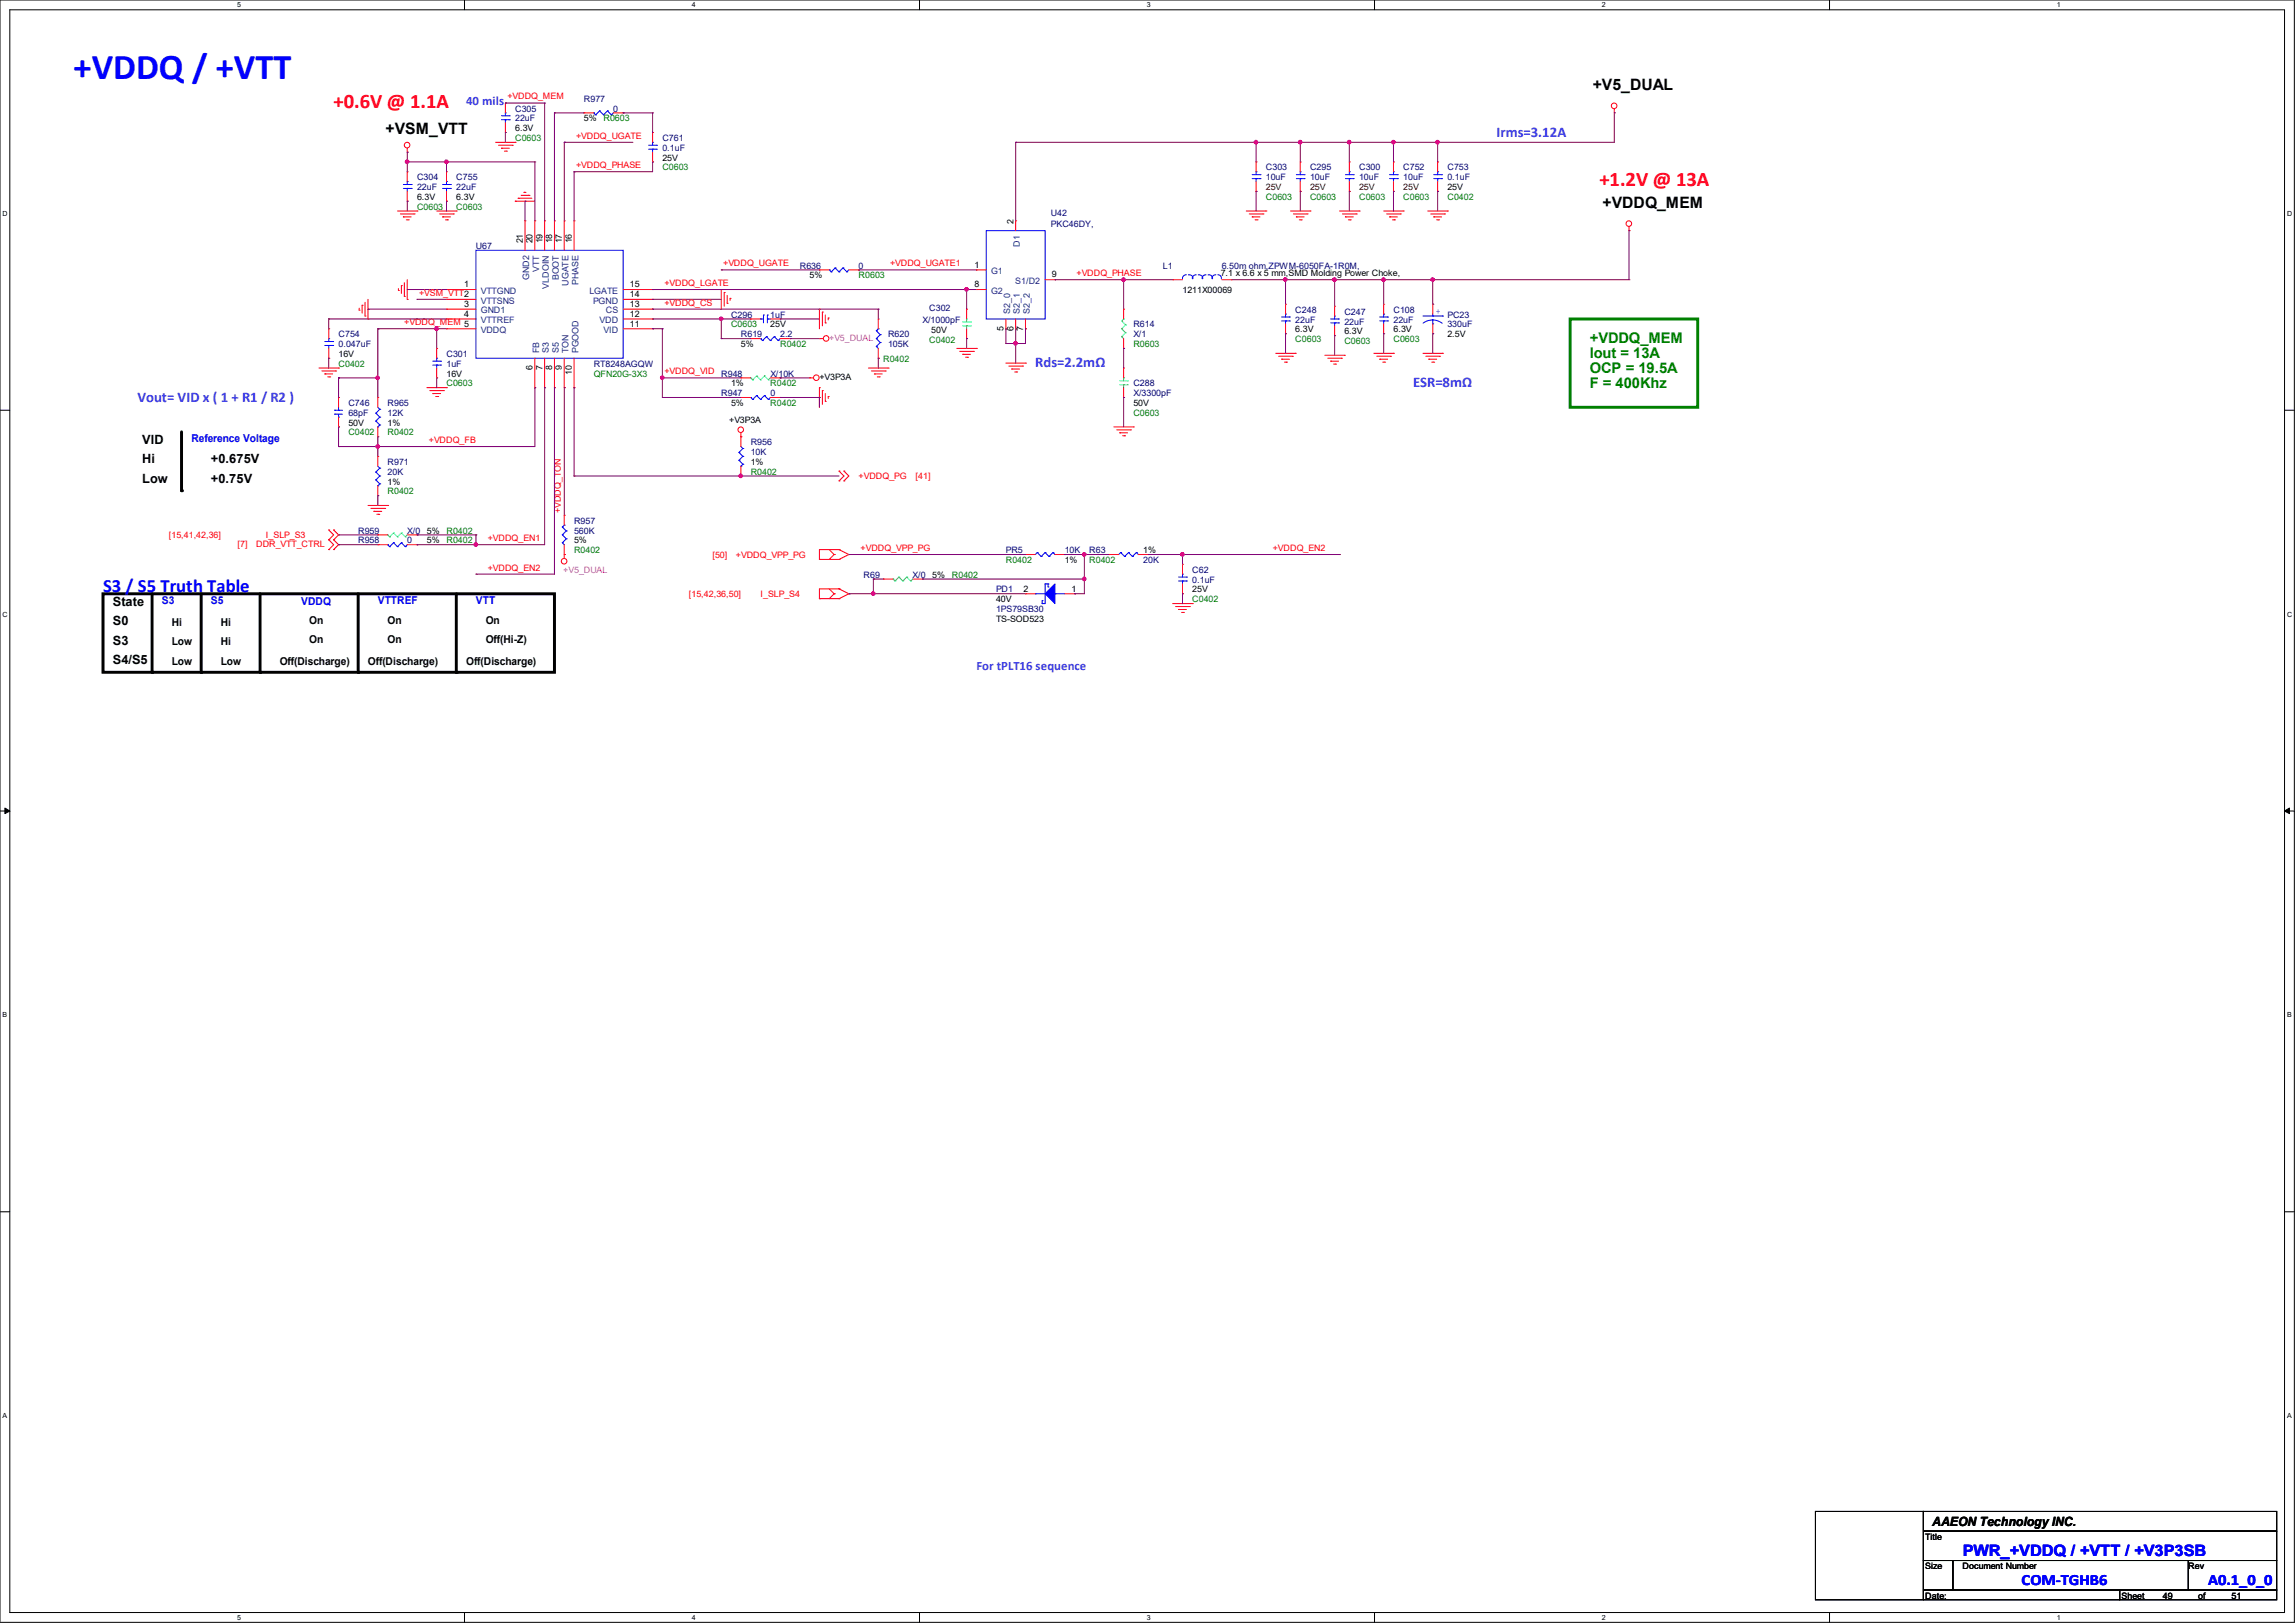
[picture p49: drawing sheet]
<svg xmlns="http://www.w3.org/2000/svg" width="297mm" height="210mm" viewBox="0 0 297 210" stroke-linecap="round" stroke-linejoin="round" font-family="sans-serif">
<defs><g id="words">
<text font-size="4.7" fill="#00f" x="9.5" y="10.2">+VDDQ / +VTT</text>
<g font-size="2.7" fill="#f00">
<text x="43.2" y="14">+0.6V @ 1.1A</text>
<text x="207" y="24.1">+1.2V @ 13A</text>
</g>
<text font-size="2.4" fill="#00f" x="13.3" y="76.6">S3 / S5 Truth Table</text>
<g font-size="2">
<text x="206.1" y="11.7">+V5_DUAL</text>
<text x="49.9" y="17.4">+VSM_VTT</text>
<text x="207.4" y="26.9">+VDDQ_MEM</text>
</g>
<g font-size="2" fill="#00f">
<text x="254" y="201.3">PWR_+VDDQ / +VTT / +V3P3SB</text>
<text x="261.6" y="205.2">COM-TGHB6</text>
<text x="285.8" y="205.2">A0.1_0_0</text>
</g>
<g font-size="1.9" fill="#8000ff">
<text x="193.7" y="17.7">Irms=3.12A</text>
<text x="134" y="47.5">Rds=2.2mΩ</text>
<text x="17.8" y="52">Vout= VID x ( 1 + R1 / R2 )</text>
<text x="182.9" y="50.1">ESR=8mΩ</text>
</g>
<g font-size="1.9" fill="#008000">
<text x="205.7" y="44.3">+VDDQ_MEM</text>
<text x="205.7" y="46.3">Iout = 13A</text>
<text x="205.7" y="48.2">OCP = 19.5A</text>
<text x="205.7" y="50.2">F = 400Khz</text>
</g>
<g font-size="1.7" fill="#8000ff">
<text x="60.3" y="13.6">40 mils</text>
<text x="126.4" y="86.7">For tPLT16 sequence</text>
</g>
<g font-size="1.7">
<text x="18.4" y="57.4">VID</text>
<text x="18.4" y="59.9">Hi</text>
<text x="27.3" y="59.9">+0.675V</text>
<text x="18.4" y="62.5">Low</text>
<text x="27.3" y="62.5">+0.75V</text>
<text x="14.6" y="83.4">S3</text>
<text x="14.6" y="78.4">State</text>
<text x="14.6" y="80.9">S0</text>
<text x="14.6" y="86">S4/S5</text>
<text x="250.1" y="197.4">AAEON Technology INC.</text>
</g>
<g font-size="1.4" fill="#00f">
<text x="24.8" y="57.2">Reference Voltage</text>
<text x="21" y="78.1">S3</text>
<text x="27.3" y="78.1">S5</text>
<text x="39" y="78.3">VDDQ</text>
<text x="48.9" y="78.1">VTTREF</text>
<text x="61.6" y="78.1">VTT</text>
</g>
<g font-size="1.4">
<text x="22.2" y="83.5">Low</text>
<text x="22.2" y="80.9">Hi</text>
<text x="28.6" y="83.5">Hi</text>
<text x="28.6" y="80.9">Hi</text>
<text x="40" y="80.7">On</text>
<text x="40" y="83.2">On</text>
<text x="50.2" y="83.2">On</text>
<text x="50.2" y="80.7">On</text>
<text x="62.9" y="80.7">On</text>
<text x="62.9" y="83.2">Off(Hi-Z)</text>
<text x="22.2" y="86">Low</text>
<text x="28.6" y="86">Low</text>
<text x="36.2" y="86">Off(Discharge)</text>
<text x="47.6" y="86">Off(Discharge)</text>
<text x="60.3" y="86">Off(Discharge)</text>
</g>
<g font-size="1.1" fill="#f00">
<text x="65.7" y="12.9">+VDDQ_MEM</text>
<text x="74.5" y="17.9">+VDDQ_UGATE</text>
<text x="74.5" y="21.8">+VDDQ_PHASE</text>
<text x="93.6" y="34.5">+VDDQ_UGATE</text>
<text x="115.2" y="34.5">+VDDQ_UGATE1</text>
<text x="139.3" y="35.7">+VDDQ_PHASE</text>
<text x="54.2" y="38.3">+VSM_VTT2</text>
<text x="86" y="37">+VDDQ_LGATE</text>
<text x="86" y="39.5">+VDDQ_CS</text>
<text x="52.3" y="42.1">+VDDQ_MEM 5</text>
<text x="86" y="48.4">+VDDQ_VID</text>
<text x="55.5" y="57.3">+VDDQ_FB</text>
<text x="111.1" y="61.9">+VDDQ_PG</text>
<text x="118.5" y="61.9">[41]</text>
<text x="21.8" y="69.6">[15,41,42,36]</text>
<text x="30.7" y="70.8">[7]</text>
<text x="33.1" y="70.8">DDR_VTT_CTRL</text>
<text x="34.4" y="69.6">I_SLP_S3</text>
<text x="63.1" y="70">+VDDQ_EN1</text>
<text x="72.6" y="66.4" transform="rotate(-90 72.6 66.4)">+VDDQ_TON</text>
<text x="111.4" y="71.3">+VDDQ_VPP_PG</text>
<text x="164.7" y="71.3">+VDDQ_EN2</text>
<text x="63.1" y="73.8">+VDDQ_EN2</text>
<text x="89.2" y="77.3">[15,42,36,50]</text>
<text x="92.2" y="72.2">[50]</text>
<text x="95.2" y="72.2">+VDDQ_VPP_PG</text>
<text x="98.4" y="77.3">I_SLP_S4</text>
</g>
<g font-size="1.1" fill="#000080">
<text x="66.7" y="14.4">C305</text>
<text x="66.7" y="15.7">22uF</text>
<text x="75.6" y="13.2">R977</text>
<text x="79.4" y="14.4">0</text>
<text x="54" y="23.3">C304</text>
<text x="59.1" y="23.3">C755</text>
<text x="85.7" y="18.2">C761</text>
<text x="85.7" y="19.5">0.1uF</text>
<text x="163.8" y="22.1">C303</text>
<text x="163.8" y="23.3">10uF</text>
<text x="169.5" y="22.1">C295</text>
<text x="169.5" y="23.3">10uF</text>
<text x="175.9" y="22.1">C300</text>
<text x="175.9" y="23.3">10uF</text>
<text x="181.6" y="22.1">C752</text>
<text x="181.6" y="23.3">10uF</text>
<text x="187.3" y="22.1">C753</text>
<text x="187.3" y="23.3">0.1uF</text>
<text x="54" y="24.6">22uF</text>
<text x="59.1" y="24.6">22uF</text>
<text x="136" y="27.9">U42</text>
<text x="136" y="29.4">PKC46DY,</text>
<text x="61.6" y="32.2">U67</text>
<text x="103.5" y="34.8">R636</text>
<text x="111.1" y="34.8">0</text>
<text x="150.5" y="34.8">L1</text>
<text x="158.1" y="34.8">6.50m ohm,ZPWM-6050FA-1R0M,</text>
<text x="94.6" y="41.1">C296</text>
<text x="99.7" y="41.1">1uF</text>
<text x="119.4" y="41.7">X/1000pF</text>
<text x="120.3" y="40.2">C302</text>
<text x="167.6" y="40.5">C248</text>
<text x="167.6" y="41.7">22uF</text>
<text x="174" y="40.7">C247</text>
<text x="174" y="42">22uF</text>
<text x="180.3" y="40.5">C108</text>
<text x="180.3" y="41.7">22uF</text>
<text x="187.3" y="41.1">PC23</text>
<text x="43.8" y="43.6">C754</text>
<text x="43.8" y="44.9">0.047uF</text>
<text x="57.8" y="46.2">C301</text>
<text x="57.8" y="47.5">1uF</text>
<text x="76.8" y="47.5">RT8248AGQW</text>
<text x="95.9" y="43.6">R619</text>
<text x="101" y="43.6">2.2</text>
<text x="114.9" y="43.6">R620</text>
<text x="114.9" y="44.9">105K</text>
<text x="146.7" y="42.4">R614</text>
<text x="146.7" y="43.6">X/1</text>
<text x="187.3" y="42.4">330uF</text>
<text x="45.1" y="52.5">C746</text>
<text x="45.1" y="53.8">68pF</text>
<text x="50.2" y="52.5">R965</text>
<text x="50.2" y="53.8">12K</text>
<text x="93.3" y="51.3">R947</text>
<text x="93.3" y="48.7">R948</text>
<text x="99.7" y="51.3">0</text>
<text x="99.7" y="48.7">X/10K</text>
<text x="146.7" y="50">C288</text>
<text x="146.7" y="51.3">X/3300pF</text>
<text x="97.2" y="57.6">R956</text>
<text x="97.2" y="58.9">10K</text>
<text x="50.2" y="60.2">R971</text>
<text x="50.2" y="61.4">20K</text>
<text x="46.4" y="70.3">R958</text>
<text x="46.4" y="69">R959</text>
<text x="52.7" y="70.3">0</text>
<text x="52.7" y="69">X/0</text>
<text x="74.3" y="67.8">R957</text>
<text x="74.3" y="69">560K</text>
<text x="130.2" y="71.6">PR5</text>
<text x="137.8" y="71.6">10K</text>
<text x="141" y="71.6">R63</text>
<text x="111.8" y="74.8">R69</text>
<text x="118.1" y="74.8">X/0</text>
<text x="128.9" y="76.7">PD1</text>
<text x="148" y="72.9">20K</text>
<text x="154.3" y="74.1">C62</text>
<text x="154.3" y="75.4">0.1uF</text>
<text x="128.9" y="79.2">1PS79SB30</text>
</g>
<g font-size="1.1">
<text x="66.7" y="17">6.3V</text>
<text x="75.6" y="15.7">5%</text>
<text x="85.7" y="20.8">25V</text>
<text x="54" y="25.9">6.3V</text>
<text x="59.1" y="25.9">6.3V</text>
<text x="131.2" y="29" transform="rotate(-90 131.2 29)">2</text>
<text x="187.3" y="24.6">25V</text>
<text x="67.7" y="31.5" transform="rotate(-90 67.7 31.5)">21</text>
<text x="68.9" y="31.5" transform="rotate(-90 68.9 31.5)">20</text>
<text x="70.2" y="31.5" transform="rotate(-90 70.2 31.5)">19</text>
<text x="71.5" y="31.5" transform="rotate(-90 71.5 31.5)">18</text>
<text x="72.7" y="31.5" transform="rotate(-90 72.7 31.5)">17</text>
<text x="74" y="31.5" transform="rotate(-90 74 31.5)">16</text>
<text x="126.1" y="34.6">1</text>
<text x="136.1" y="35.9">9</text>
<text x="158" y="35.8">7.1 x 6.6 x 5 mm,SMD Molding Power Choke,</text>
<text x="60.1" y="37.2">1</text>
<text x="60.1" y="39.7">3</text>
<text x="60.1" y="41">4</text>
<text x="81.5" y="41">12</text>
<text x="81.5" y="39.7">13</text>
<text x="81.5" y="38.4">14</text>
<text x="81.5" y="37.2">15</text>
<text x="104.8" y="36">5%</text>
<text x="126.1" y="37.2">8</text>
<text x="153" y="37.9">1211X00069</text>
<text x="43.8" y="46.2">16V</text>
<text x="68.9" y="47.9" transform="rotate(-90 68.9 47.9)">6</text>
<text x="70.2" y="47.9" transform="rotate(-90 70.2 47.9)">7</text>
<text x="71.5" y="47.9" transform="rotate(-90 71.5 47.9)">8</text>
<text x="72.7" y="47.9" transform="rotate(-90 72.7 47.9)">9</text>
<text x="81.5" y="42.2">11</text>
<text x="95.9" y="44.9">5%</text>
<text x="99.7" y="42.4">25V</text>
<text x="120.5" y="43.1">50V</text>
<text x="129.9" y="42.8" transform="rotate(-90 129.9 42.8)">5</text>
<text x="131.2" y="42.8" transform="rotate(-90 131.2 42.8)">6</text>
<text x="132.4" y="42.8" transform="rotate(-90 132.4 42.8)">7</text>
<text x="167.6" y="43">6.3V</text>
<text x="174" y="43.3">6.3V</text>
<text x="180.3" y="43">6.3V</text>
<text x="187.3" y="43.6">2.5V</text>
<text x="57.8" y="48.7">16V</text>
<text x="74" y="48.5" transform="rotate(-90 74 48.5)">10</text>
<text x="94.6" y="52.5">5%</text>
<text x="94.6" y="50">1%</text>
<text x="106" y="49.2">+V3P3A</text>
<text x="146.7" y="52.5">50V</text>
<text x="45.1" y="55.1">50V</text>
<text x="50.2" y="55.1">1%</text>
<text x="94.4" y="54.7">+V3P3A</text>
<text x="50.2" y="62.7">1%</text>
<text x="97.2" y="60.2">1%</text>
<text x="55.2" y="70.3">5%</text>
<text x="55.2" y="69">5%</text>
<text x="74.3" y="70.3">5%</text>
<text x="148" y="71.6">1%</text>
<text x="120.6" y="74.8">5%</text>
<text x="128.9" y="77.9">40V</text>
<text x="132.5" y="76.5">2</text>
<text x="137.8" y="72.9">1%</text>
<text x="138.7" y="76.5">1</text>
<text x="154.3" y="76.7">25V</text>
<text x="128.9" y="80.5">TS-SOD523</text>
<text x="249.2" y="199.2">Title</text>
<text x="249.2" y="203">Size</text>
<text x="254" y="203">Document Number</text>
<text x="283.2" y="203">Rev</text>
<text x="249.2" y="206.8">Date:</text>
<text x="274.6" y="206.8">Sheet</text>
<text x="279.9" y="206.8">49</text>
<text x="284.5" y="206.8">of</text>
<text x="288.8" y="206.8">51</text>
</g>
<g font-size="1.1" fill="#008000">
<text x="78.1" y="15.7">R0603</text>
<text x="66.7" y="18.2">C0603</text>
<text x="85.7" y="22.1">C0603</text>
<text x="54" y="27.1">C0603</text>
<text x="59.1" y="27.1">C0603</text>
<text x="163.8" y="25.9">C0603</text>
<text x="169.5" y="25.9">C0603</text>
<text x="175.9" y="25.9">C0603</text>
<text x="181.6" y="25.9">C0603</text>
<text x="187.3" y="25.9">C0402</text>
<text x="111.1" y="36">R0603</text>
<text x="43.8" y="47.5">C0402</text>
<text x="94.6" y="42.4">C0603</text>
<text x="101" y="44.9">R0402</text>
<text x="114.3" y="46.8">R0402</text>
<text x="120.3" y="44.4">C0402</text>
<text x="146.7" y="44.9">R0603</text>
<text x="167.6" y="44.3">C0603</text>
<text x="174" y="44.5">C0603</text>
<text x="180.3" y="44.3">C0603</text>
<text x="57.8" y="50">C0603</text>
<text x="76.8" y="48.7">QFN20G-3X3</text>
<text x="99.7" y="52.5">R0402</text>
<text x="99.7" y="50">R0402</text>
<text x="146.7" y="53.8">C0603</text>
<text x="45.1" y="56.3">C0402</text>
<text x="50.2" y="56.3">R0402</text>
<text x="50.2" y="64">R0402</text>
<text x="97.2" y="61.4">R0402</text>
<text x="57.8" y="70.3">R0402</text>
<text x="57.8" y="69">R0402</text>
<text x="74.3" y="71.6">R0402</text>
<text x="123.2" y="74.8">R0402</text>
<text x="130.2" y="72.9">R0402</text>
<text x="141" y="72.9">R0402</text>
<text x="154.3" y="77.9">C0402</text>
</g>
<g font-size="1.1" fill="#400000">
<text x="163.8" y="24.6">25V</text>
<text x="169.5" y="24.6">25V</text>
<text x="175.9" y="24.6">25V</text>
<text x="181.6" y="24.6">25V</text>
</g>
<g font-size="1.1" fill="#004080">
<text x="69.8" y="35.2" transform="rotate(-90 69.8 35.2)">VTT</text>
<text x="128.3" y="35.5">G1</text>
<text x="132" y="32" transform="rotate(-90 132 32)">D1</text>
<text x="62.2" y="38">VTTGND</text>
<text x="62.2" y="39.3">VTTSNS</text>
<text x="62.2" y="40.6">GND1</text>
<text x="62.2" y="41.8">VTTREF</text>
<text x="68.5" y="36.2" transform="rotate(-90 68.5 36.2)">GND2</text>
<text x="71" y="37.3" transform="rotate(-90 71 37.3)">VLDOIN</text>
<text x="72.3" y="36.3" transform="rotate(-90 72.3 36.3)">BOOT</text>
<text x="73.6" y="37" transform="rotate(-90 73.6 37)">UGATE</text>
<text x="74.8" y="36.9" transform="rotate(-90 74.8 36.9)">PHASE</text>
<text x="76.3" y="38">LGATE</text>
<text x="76.7" y="39.3">PGND</text>
<text x="77.6" y="41.8">VDD</text>
<text x="78.4" y="40.6">CS</text>
<text x="128.3" y="38">G2</text>
<text x="130.7" y="40.6" transform="rotate(-90 130.7 40.6)">S2_0</text>
<text x="131.4" y="36.7">S1/D2</text>
<text x="132" y="40.6" transform="rotate(-90 132 40.6)">S2_1</text>
<text x="133.3" y="40.6" transform="rotate(-90 133.3 40.6)">S2_2</text>
<text x="62.2" y="43.1">VDDQ</text>
<text x="69.8" y="45.7" transform="rotate(-90 69.8 45.7)">FB</text>
<text x="71" y="45.7" transform="rotate(-90 71 45.7)">S3</text>
<text x="72.3" y="45.7" transform="rotate(-90 72.3 45.7)">S5</text>
<text x="73.6" y="45.7" transform="rotate(-90 73.6 45.7)">TON</text>
<text x="74.8" y="45.7" transform="rotate(-90 74.8 45.7)">PGOOD</text>
<text x="78.1" y="43.1">VID</text>
</g>
<text font-size="1.1" fill="#00f" x="185.8" y="40.6">+</text>
<g font-size="1.1" fill="#f0f">
<text x="107.3" y="44.2">+V5_DUAL</text>
<text x="72.9" y="74.1">+V5_DUAL</text>
</g>
<g font-size=".9">
<text x="30.7" y=".9">5</text>
<text x="89.5" y=".9">4</text>
<text x="148.4" y=".9">3</text>
<text x="207.3" y=".9">2</text>
<text x="266.2" y=".9">1</text>
<text x=".3" y="28">D</text>
<text x="296" y="28">D</text>
<text x=".3" y="79.8">C</text>
<text x="296" y="79.8">C</text>
<text x=".3" y="131.7">B</text>
<text x="296" y="131.7">B</text>
<text x=".3" y="183.5">A</text>
<text x="296" y="183.5">A</text>
<text x="30.7" y="209.6">5</text>
<text x="89.5" y="209.6">4</text>
<text x="148.4" y="209.6">3</text>
<text x="207.3" y="209.6">2</text>
<text x="266.2" y="209.6">1</text>
</g>
</g></defs>
<path d="M0 0h296.9v209.9h-296.9zM1.3 1.3h294.4v207.4h-294.4z" fill="none" stroke="#000" stroke-width=".13"/>
<g fill="#fff">
<path d="M30.7 .1h.5v1h-.5z"/>
<path d="M30.7 208.8h.5v1h-.5z"/>
</g>
<path d="M60.1 0v1.3M60.1 208.7v1.2" fill="none" stroke="#000" stroke-width=".13"/>
<g fill="#fff">
<path d="M89.5 .1h.5v1h-.5z"/>
<path d="M89.5 208.8h.5v1h-.5z"/>
</g>
<path d="M119 0v1.3M119 208.7v1.2" fill="none" stroke="#000" stroke-width=".13"/>
<g fill="#fff">
<path d="M148.4 .1h.5v1h-.5z"/>
<path d="M148.4 208.8h.5v1h-.5z"/>
</g>
<path d="M177.9 0v1.3M177.9 208.7v1.2" fill="none" stroke="#000" stroke-width=".13"/>
<g fill="#fff">
<path d="M207.3 .1h.5v1h-.5z"/>
<path d="M207.3 208.8h.5v1h-.5z"/>
</g>
<path d="M236.8 0v1.3M236.8 208.7v1.2" fill="none" stroke="#000" stroke-width=".13"/>
<g fill="#fff">
<path d="M266.2 .1h.5v1h-.5z"/>
<path d="M266.2 208.8h.5v1h-.5z"/>
<path d="M.3 27.2h.7v1h-.7z"/>
<path d="M296 27.2h.6v1h-.6z"/>
<path d="M.3 79h.7v1h-.7z"/>
<path d="M296 79h.6v1h-.6z"/>
</g>
<path d="M0 53.1h1.3M295.7 53.1h1.2" fill="none" stroke="#000" stroke-width=".13"/>
<g fill="#fff">
<path d="M.3 130.9h.6v1h-.6z"/>
<path d="M296 130.9h.6v1h-.6z"/>
</g>
<path d="M0 104.9h1.3M295.7 104.9h1.2" fill="none" stroke="#000" stroke-width=".13"/>
<path d="M.6 104.6l.7 .3-.7 .4zM295.7 104.9l.6-.3v.7z" fill="#000" stroke="#000" stroke-width=".13"/>
<g fill="#fff">
<path d="M.3 182.7h.6v1h-.6z"/>
<path d="M296 182.7h.5v1h-.5z"/>
</g>
<path d="M0 156.8h1.3M295.7 156.8h1.2M234.9 195.6h14v11.4h-14zM248.9 195.6h45.7v2.5h-45.7zM248.9 198.1h45.7v3.8h-45.7zM248.9 201.9h3.8v3.8h-3.8zM248.9 205.7h25.4v1.3h-25.4zM252.7 201.9h30.5v3.8h-30.5zM274.3 205.7h20.3v1.3h-20.3zM283.2 201.9h11.4v3.8h-11.4z" fill="none" stroke="#000" stroke-width=".13"/>
<path d="M23.5 55.9v7.6M13.3 76.8h58.5v10.2h-58.5zM19.7 76.8v10.2M26 76.8v10.2M33.7 76.8v10.2M46.4 76.8v10.2M59.1 76.8v10.2" fill="none" stroke="#000" stroke-width=".38"/>
<g fill="#000">
<circle cx="23.5" cy="63.5" r=".19"/>
<circle cx="19.7" cy="87" r=".19"/>
<circle cx="26" cy="87" r=".19"/>
<circle cx="33.7" cy="87" r=".19"/>
<circle cx="46.4" cy="87" r=".19"/>
<circle cx="59.1" cy="87" r=".19"/>
</g>
<path d="M203.2 41.3h16.5v11.4h-16.5z" fill="none" stroke="#008000" stroke-width=".38"/>
<g fill="none" stroke="#f00" stroke-width=".13">
<path d="M52.7 19.7h.1M52.7 19.2v.5M64.1 18.4h2.6M64.5 18.8h1.8M64.9 19.2h.1M64.9 19.2h1M65.3 19.6h.2M65.4 17.1h.1M65.4 13.3h.1M65.4 13.3v1.3M65.4 15.9v1.2M65.5 19.6h.1"/>
<path d="M66.3 18.8h.1M66.7 18.4h.1M75.6 14.6h.1M75.6 14.6h1.2M79.4 14.6h1.2M80.6 14.6h.1M84.5 17.1h.1M84.5 17.1v1.3M84.5 19.7v1.3M208.9 14.6h.1M208.9 14.1v.5M46.5 39.9v.2"/>
<path d="M46.9 39.5h.1M46.9 39.5v1M47.2 39.1v1.8M47.6 38.7v2.6M51.4 27.3h2.6M51.6 37.6h.1M51.6 37.3v.3M51.8 27.7h1.8M51.9 37h.1M51.9 37v1M52.2 28.1h.1M52.2 28.1h1"/>
<path d="M52.3 38.4h.1M52.3 36.6v1.8M52.6 28.4h.2M52.7 38.7h.1M52.7 26h.1M52.7 22.2h.1M52.7 22.2v1.3M52.7 24.8v1.2M52.7 36.2v2.5M52.8 28.4h.1M53.6 27.7h.1M54 27.3h.1"/>
<path d="M56.5 27.3h2.6M56.9 27.7h1.8M57.3 28.1h.1M57.3 28.1h1M57.7 28.4h.2M57.8 37.5h.1M57.8 38.7h.1M57.8 26h.1M57.8 22.2h.1M57.8 37.5h3.8M57.8 38.7h3.8M57.8 22.2v1.3"/>
<path d="M57.8 24.8v1.2M57.9 28.4h.1M58.7 27.7h.1M59.1 27.3h.1M66.7 26h.1M66.7 26h2.5M67.1 25.7h.1M67.1 25.7h1.7M67.4 25.3h1.1M67.8 24.9h.1M67.8 24.9h.3M67.9 28.6h.1"/>
<path d="M67.9 28.6v3.8M68.5 25.3h.1M69.2 28.6h.1M69.2 28.6v3.8M70.5 28.6h.1M70.5 28.6v3.8M71.8 28.6h.1M71.8 28.6v3.8M73 28.6h.1M73 28.6v3.8M74.3 28.6h.1M74.3 28.6v3.8"/>
<path d="M80.6 37.5h3.9M80.6 38.7h3.9M84.5 21h.1M84.5 38.7h.1M84.5 37.5h.1M93.3 37.5h.1M93.3 37.5v2.5M93.7 37.8h.1M93.7 37.8v1.8M94.1 39.2h.1M94.1 38.2v1M94.5 38.6h.1"/>
<path d="M94.5 38.6v.3M106 34.9h.1M106 34.9h1.3M109.9 34.9h1.2M111.1 34.9h.1M126.4 34.9h.1M126.4 37.5h.1M126.4 37.5h1.2M126.4 34.9h1.2M131.4 28.6h.1M131.4 28.6v1.2M135.3 36.2h1.2"/>
<path d="M136.5 36.2h.1M151.8 36.2h.1M151.8 36.2h1.2M158.1 36.2h1.3M159.4 36.2h.1M161.3 27.3h2.5M161.7 27.7h1.7M162.1 28.1h.1M162.1 28.1h1M162.4 28.4h.3M162.6 24.8h.1M162.6 21h.1"/>
<path d="M162.6 21v1.2M162.6 23.5v1.3M162.7 28.4h.1M163.4 27.7h.1M163.8 27.3h.1M166.4 39.4h.1M166.4 39.4v1.2M167 27.3h2.5M167.4 27.7h1.8M167.8 28.1h.1M167.8 28.1h1M168.1 28.4h.3"/>
<path d="M168.3 24.8h.1M168.3 21h.1M168.3 21v1.2M168.3 23.5v1.3M168.4 28.4h.1M169.2 27.7h.1M169.5 27.3h.1M172.7 39.6h.1M172.7 39.6v1.3M173.4 27.3h2.5M173.7 27.7h1.8M174.1 28.1h.1"/>
<path d="M174.1 28.1h1M174.5 28.4h.3M174.6 24.8h.1M174.6 21h.1M174.6 21v1.2M174.6 23.5v1.3M174.8 28.4h.1M175.5 27.7h.1M175.9 27.3h.1M179.1 39.4h.1M179.1 27.3h2.5M179.1 39.4v1.2"/>
<path d="M179.5 27.7h1.7M179.8 28.1h.1M179.8 28.1h1M180.2 28.4h.3M180.3 24.8h.1M180.3 21h.1M180.3 21v1.2M180.3 23.5v1.3M180.5 28.4h.1M181.2 27.7h.1M181.6 27.3h.1M184.8 27.3h2.5"/>
<path d="M185.2 27.7h1.7M185.4 39.4h.1M185.4 39.4v1.2M185.5 28.1h.1M185.5 28.1h1.1M185.9 28.4h.3M186.1 24.8h.1M186.1 21h.1M186.1 21v1.2M186.1 23.5v1.3M186.2 28.4h.1M186.9 27.7h.1"/>
<path d="M187.3 27.3h.1M210.8 29.8h.1M210.8 29.3v.5M41.3 47.6h2.5M41.7 48h1.7M42 48.4h.1M42 48.4h1.1M42.4 48.8h.3M42.5 46.4h.1M42.5 42.5h.1M42.5 42.5v1.3M42.5 45.1v1.3"/>
<path d="M42.7 48.8h.1M43.4 48h.1M43.8 47.6h.1M43.8 51.4h.1M43.8 55.2h.1M43.8 51.4v1.3M43.8 54v1.2M46.5 40.1h.1M47.2 40.9h.1M47.6 41.3h.1M48.9 51.4h.1M48.9 56.5h.1"/>
<path d="M48.9 59.1h.1M48.9 51.4v1.3M48.9 55.2v1.3M48.9 59.1v1.2M55.2 50.2h2.6M55.6 50.5h1.8M56 50.9h.1M56 50.9h1M56.4 51.3h.2M56.5 48.9h.1M56.5 45.1h.1M56.5 45.1v1.3"/>
<path d="M56.5 47.6v1.3M56.6 51.3h.1M57.4 50.5h.1M57.8 50.2h.1M57.8 40h.1M57.8 41.3h.1M57.8 42.5h.1M57.8 40h3.8M57.8 41.3h3.8M57.8 42.5h3.8M69.2 50.2h.1M69.2 46.4v3.8"/>
<path d="M70.5 50.2h.1M70.5 46.4v3.8M71.8 50.2h.1M71.8 46.4v3.8M73 50.2h.1M73 46.4v3.8M74.3 50.2h.1M74.3 46.4v3.8M80.6 40h3.9M80.6 41.3h3.9M80.6 42.5h3.9M84.5 42.5h.1"/>
<path d="M84.5 41.3h.1M84.5 40h.1M95.9 56.5h.1M95.9 51.4h.1M95.9 48.9h.1M95.9 48.9h1.3M95.9 56v1.8M95.9 51.4h1.3M97.2 43.8h.1M97.2 41.3h.1M97.2 43.8h1.2M97.2 41.3h1.2"/>
<path d="M99.7 48.9h1.3M99.7 41.3h1.3M99.7 51.4h1.3M101 51.4h.1M101 48.9h.1M101 41.3h.1M101 43.8h1.2M102.2 43.8h.1M104.8 48.9h.1M104.8 48.9h.5M106 50.2h.1M106 40h.1"/>
<path d="M106 43.8h.1M106 40v2.5M106 50.2v2.5M106 43.8h.6M106.4 50.5h.1M106.4 40.4h.1M106.4 40.4v1.8M106.4 50.5v1.8M106.8 51.9h.1M106.8 41.8h.1M106.8 40.8v1M106.8 50.9v1"/>
<path d="M107.2 51.3h.1M107.2 41.1h.1M107.2 41.1v.3M107.2 51.3v.3M112.4 47.6h2.5M112.8 48h1.8M113.2 48.4h.1M113.2 48.4h1M113.5 48.8h.3M113.7 46.4h.1M113.7 41.3h.1M113.7 41.3v1.2"/>
<path d="M113.7 45.1v1.3M113.8 48.8h.1M114.6 48h.1M114.9 47.6h.1M123.8 45.1h2.6M124.2 45.5h1.8M124.6 45.8h.1M124.6 45.8h1M125 46.2h.2M125.1 43.8h.1M125.1 40h.1M125.1 40v1.3"/>
<path d="M125.1 42.5v1.3M125.2 46.2h.1M126 45.5h.1M126.4 45.1h.1M130.2 42.5h.1M130.2 47h2.5M130.2 41.3v1.2M130.6 47.4h1.7M130.9 47.8h.1M130.9 47.8h1.1M131.3 48.1h.3M131.4 42.5h.1"/>
<path d="M131.4 41.3v1.2M131.6 48.1h.1M132.3 47.4h.1M132.7 47h.1M132.7 42.5h.1M132.7 41.3v1.2M144.1 55.2h2.6M144.5 55.6h1.8M144.9 56h.1M144.9 56h1M145.3 56.4h.2M145.4 47.6h.1"/>
<path d="M145.4 51.4h.1M145.4 40h.1M145.4 45.1h.1M145.4 40v1.3M145.4 43.8v1.3M145.4 47.6v1.3M145.4 50.2v1.2M145.5 56.4h.1M146.3 55.6h.1M146.7 55.2h.1M165.1 45.7h2.5M165.5 46.1h1.8"/>
<path d="M165.9 46.5h.1M165.9 46.5h1M166.2 46.9h.3M166.4 43.2h.1M166.4 41.9v1.3M166.5 46.9h.1M167.3 46.1h.1M167.6 45.7h.1M171.4 46h2.6M171.8 46.4h1.8M172.2 46.7h.1M172.2 46.7h1"/>
<path d="M172.6 47.1h.2M172.7 43.4h.1M172.7 42.2v1.2M172.8 47.1h.1M173.6 46.4h.1M174 46h.1M177.8 45.7h2.5M178.2 46.1h1.8M178.6 46.5h.1M178.6 46.5h1M178.9 46.9h.3M179.1 43.2h.1"/>
<path d="M179.1 41.9v1.3M179.2 46.9h.1M180 46.1h.1M180.3 45.7h.1M184.1 45.7h2.6M184.5 46.1h1.8M184.9 46.5h.1M184.9 46.5h1M185.3 46.9h.2M185.4 43.2h.1M185.4 41.9v1.3M185.5 46.9h.1"/>
<path d="M186.3 46.1h.1M186.7 45.7h.1M42.5 69.8h.1M42.5 71.1h.1M42.5 68.6h.1M42.5 69.8l.7 .7-.7 .6M42.5 68.6l.7 .6-.7 .6M43.2 71.1h.1M43.2 69.8h.1M43.2 68.6h.1M43.2 69.8l.6 .7-.6 .6M43.2 68.6l.6 .6-.6 .6"/>
<path d="M47.6 65.4h2.6M48 65.8h1.8M48.4 66.2h.1M48.4 66.2h1M48.8 66.5h.2M48.9 64.1h.1M48.9 70.5h.1M48.9 69.2h.1M48.9 62.9v1.2M48.9 70.5h1.3M48.9 69.2h1.3M49 66.5h.1"/>
<path d="M49.8 65.8h.1M50.2 65.4h.1M52.7 70.5h1.3M52.7 69.2h1.3M54 70.5h.1M54 69.2h.1M73 71.8h.1M73 66.7h.1M73 66.7v1.2M73 70.5v1.8M95.9 61.6h.1M95.9 60.3v1.3"/>
<path d="M106 77.5h.1M106 72.4h.1M106 77.5h2.6M106 72.4h2.6M107.3 76.2l.6 .6M107.3 71.1l.6 .7M107.9 76.8h.1M107.9 71.8h.1M107.9 76.8l-.6 .7M107.9 71.8l-.6 .6M108.6 76.2h.1M108.6 77.5h.1"/>
<path d="M108.6 71.1h.1M108.6 72.4h.1M108.6 62.2h.1M108.6 61h.1M108.6 71.1h-2.6v1.3M108.6 76.2h-2.6v1.3M108.6 76.2l1.3 .6M108.6 71.1l1.3 .7M108.6 61l.6 .6-.6 .6M109.2 62.2h.1M109.2 61h.1M109.2 61l.7 .6-.7 .6"/>
<path d="M109.9 76.8h.1M109.9 71.8h.1M109.9 76.8l-1.3 .7M109.9 71.8l-1.3 .6M114.3 74.9h.1M114.3 74.9h1.3M118.1 74.9h1.3M119.4 74.9h.1M132.7 71.8h.1M132.7 76.8h.1M132.7 71.8h1.3M132.7 76.8h1.3"/>
<path d="M136.5 71.8h1.3M137.8 71.8h.1M137.8 76.8h1.3M139.1 76.8h.1M143.5 71.8h.1M143.5 71.8h1.3M147.3 71.8h1.3M148.6 71.8h.1M151.8 78.1h2.5M152.1 78.5h1.8M152.5 78.9h.1M152.5 78.9h1"/>
<path d="M152.9 79.2h.3M153 76.8h.1M153 73h.1M153 73v1.3M153 75.6v1.2M153.2 79.2h.1M153.9 78.5h.1M154.3 78.1h.1"/>
<circle cx="52.7" cy="18.8" r=".36"/>
<circle cx="208.9" cy="13.7" r=".36"/>
<circle cx="210.8" cy="28.9" r=".36"/>
<circle cx="95.9" cy="55.6" r=".36"/>
<circle cx="105.6" cy="48.9" r=".36"/>
<circle cx="106.9" cy="43.8" r=".36"/>
<circle cx="73" cy="72.6" r=".36"/>
</g>
<g fill="none" stroke="#00f" stroke-width=".13">
<path d="M64.9 15h1M64.9 15.5h1M65.4 14.6h.1M65.4 15.5h.1M65.4 14.6v.4M65.4 15.5v.4M65.9 15h.1M65.9 15.5h.1M76.8 14.6h.1M76.8 14.6l.3 .3M77.1 14.9h.1M77.6 14.4h.1"/>
<path d="M77.6 14.4l-.5 .5M77.6 14.4l.5 .5M78.1 14.9h.1M78.6 14.4h.1M78.6 14.4l.5 .5M78.6 14.4l-.5 .5M79.1 14.9h.1M79.4 14.6l-.3 .3M83.9 18.8h1.1M83.9 19.3h1.1M84.5 18.4h.1M84.5 19.3h.1"/>
<path d="M84.5 18.4v.4M84.5 19.3v.4M85 18.8h.1M85 19.3h.1M52.2 23.9h1M52.2 24.4h1M52.7 23.5h.1M52.7 24.4h.1M52.7 23.5v.4M52.7 24.4v.4M53.2 23.9h.1M53.2 24.4h.1"/>
<path d="M57.3 23.9h1M57.3 24.4h1M57.8 23.5h.1M57.8 24.4h.1M57.8 23.5v.4M57.8 24.4v.4M58.3 23.9h.1M58.3 24.4h.1M61.6 32.4h19v14h-19zM107.3 34.9h.1M107.3 34.9l.3 .3M107.6 35.2h.1"/>
<path d="M108.1 34.7h.1M108.1 34.7l-.5 .5M108.1 34.7l.5 .5M108.6 35.2h.1M109.1 34.7h.1M109.1 34.7l.5 .5M109.1 34.7l-.5 .5M109.6 35.2h.1M109.9 34.9l-.3 .3M127.6 29.8h7.7v11.5h-7.7zM153.5 35.6a.44 .44 0 0 0-.5 .5M153.8 35.6h.1a.44 .44 0 0 1 .5 .5"/>
<path d="M154.8 35.6a.44 .44 0 0 0-.5 .5M155.1 35.6a.44 .44 0 0 1 .5 .5M156.1 35.6a.44 .44 0 0 0-.5 .5M156.3 35.6h.1a.44 .44 0 0 1 .5 .5M157.4 35.6h-.1a.44 .44 0 0 0-.4 .5M157.6 35.6a.42 .42 0 0 1 .5 .5M162.1 22.6h1M162.1 23.1h1M162.6 22.2h.1M162.6 23.1h.1M162.6 22.2v.4M162.6 23.1v.4"/>
<path d="M163.1 22.6h.1M163.1 23.1h.1M167.8 22.6h1M167.8 23.1h1M168.3 22.2h.1M168.3 23.1h.1M168.3 22.2v.4M168.3 23.1v.4M168.8 22.6h.1M168.8 23.1h.1M174.1 22.6h1M174.1 23.1h1"/>
<path d="M174.6 22.2h.1M174.6 23.1h.1M174.6 22.2v.4M174.6 23.1v.4M175.1 22.6h.1M175.1 23.1h.1M179.8 22.6h1M179.8 23.1h1M180.3 22.2h.1M180.3 23.1h.1M180.3 22.2v.4M180.3 23.1v.4"/>
<path d="M180.8 22.6h.1M180.8 23.1h.1M185.5 22.6h1.1M185.5 23.1h1.1M186.1 22.2h.1M186.1 23.1h.1M186.1 22.2v.4M186.1 23.1v.4M186.6 22.6h.1M186.6 23.1h.1M42 44.2h1.1M42 44.7h1.1"/>
<path d="M42.5 43.8h.1M42.5 44.7h.1M42.5 43.8v.4M42.5 44.7v.4M43.1 44.2h.1M43.1 44.7h.1M43.3 53.6h.1M43.3 53.1h.1M43.3 53.6h1M43.3 53.1h1M43.8 54h.1M43.8 53.1h.1"/>
<path d="M43.8 52.7v.4M43.8 53.6v.4M48.6 53.5h.1M48.6 54.5h.1M48.6 54.5l.5 .5M48.6 53.5l.5 .5M48.9 55.2h.1M48.9 52.7l.2 .3M49.1 55h.1M49.1 53h.1M49.1 54h.1M49.1 55l-.2 .2"/>
<path d="M49.1 53l-.5 .5M49.1 54l-.5 .5M56 46.7h1M56 47.2h1M56.5 46.4h.1M56.5 47.2h.1M56.5 46.4v.3M56.5 47.2v.4M57 46.7h.1M57 47.2h.1M95.6 58.5h.1M95.6 59.6h.1"/>
<path d="M95.6 59.6l.5 .5M95.6 58.5l.5 .6M95.9 57.8l.2 .2M96.1 58h.1M96.1 59.1h.1M96.1 58l-.5 .5M96.1 59.1l-.5 .5M97.2 51.4h.1M97.2 51.4l.2 .3M97.4 51.7h.1M97.9 51.2h.1M97.9 51.2l-.5 .5"/>
<path d="M97.9 51.2l.5 .5M98.4 51.7h.1M98.4 43.8h.1M98.4 41.3h.1M98.4 43.8l.3 .3M98.4 41.3h.4M98.7 44.1h.1M98.8 40.8h.1M98.8 40.8v1M98.9 51.2h.1M98.9 51.2l.5 .5M98.9 51.2l-.5 .5"/>
<path d="M99.2 43.6h.1M99.2 43.6l-.5 .5M99.2 43.6l.5 .5M99.3 40.8h.1M99.3 41.3h.1M99.3 41.3h.4M99.3 40.8v1M99.4 51.7h.1M99.7 44.1h.1M99.7 51.4l-.3 .3M100.2 43.6h.1M100.2 43.6l-.5 .5"/>
<path d="M100.2 43.6l.5 .5M100.7 44.1h.1M101 43.8l-.3 .3M113.4 42.8h.1M113.4 44.8h.1M113.4 43.8h.1M113.4 42.8l.5 .5M113.4 44.8l.3 .3M113.4 43.8l.5 .5M113.7 42.5h.1M113.7 42.5l-.3 .3M113.9 44.3h.1"/>
<path d="M113.9 43.3h.1M113.9 44.3l-.5 .5M113.9 43.3l-.5 .5M165.9 41h1M165.9 41.5h1M166.4 40.6h.1M166.4 41.5h.1M166.4 40.6v.4M166.4 41.5v.4M166.9 41h.1M166.9 41.5h.1M172.2 41.3h1"/>
<path d="M172.2 41.8h1M172.7 40.9h.1M172.7 41.8h.1M172.7 40.9v.4M172.7 41.8v.4M173.2 41.3h.1M173.2 41.8h.1M178.6 41h1M178.6 41.5h1M179.1 40.6h.1M179.1 41.5h.1M179.1 40.6v.4"/>
<path d="M179.1 41.5v.4M179.6 41h.1M179.6 41.5h.1M184.1 40.9h2.6M185.4 41.9h.1M185.4 40.9h.1M185.4 41.4a2 2 0 0 0-1.2 .4M185.4 41.4a2.02 2.02 0 0 1 1.2 .4M185.4 40.6v.3M185.4 41.4v.5M186.7 40.9h.1M48.6 61.1h.1"/>
<path d="M48.6 62.1h.1M48.6 62.1l.5 .5M48.6 61.1l.5 .5M48.9 62.9h.1M48.9 60.3l.2 .3M49.1 62.6h.1M49.1 60.6h.1M49.1 61.6h.1M49.1 62.6l-.2 .3M49.1 60.6l-.5 .5M49.1 61.6l-.5 .5M50.2 70.5h.1"/>
<path d="M50.2 70.5l.2 .2M50.4 70.7h.1M50.9 70.2h.1M50.9 70.2l-.5 .5M50.9 70.2l.5 .5M51.4 70.7h.1M51.9 70.2h.1M51.9 70.2l.6 .5M51.9 70.2l-.5 .5M52.5 70.7h.1M52.7 70.5l-.2 .2M72.8 68.2h.1"/>
<path d="M72.8 70.2h.1M72.8 69.2h.1M72.8 68.2l.5 .5M72.8 70.2l.2 .3M72.8 69.2l.5 .5M73 67.9h.1M73 67.9l-.2 .3M73.3 69.7h.1M73.3 68.7h.1M73.3 69.7l-.5 .5M73.3 68.7l-.5 .5M95.9 60.3h.1"/>
<path d="M96.1 60.1h.1M96.1 60.1l-.2 .2M134 76.8h.1M134 76.8h1.3M134.2 71.5h.1M134.2 71.5l-.2 .3M134.2 71.5l.5 .5M134.7 72h.1M134.9 77.7h.1M134.9 78.1h.1M134.9 77.7v.4M135.3 71.5h.1"/>
<path d="M135.3 75.6h.1M135.3 71.5l-.6 .5M135.3 71.5l.5 .5M135.3 75.6h.3M135.3 75.6v2.5h-.4M135.6 75.6h.1M135.6 75.9h.1M135.6 75.6v.3M135.8 72h.1M136.3 71.5h.1M136.3 71.5l-.5 .5M136.3 71.5l.2 .3"/>
<path d="M136.5 71.8h.1M136.5 76.8h.1M136.5 76.8h1.3M145 71.5h.1M145 71.5l.5 .5M145 71.5l-.2 .3M145.5 72h.1M146 71.5h.1M146 71.5l-.5 .5M146 71.5l.6 .5M146.6 72h.1M147.1 71.5h.1"/>
<path d="M147.1 71.5l-.5 .5M147.1 71.5l.2 .3M147.3 71.8h.1M152.5 74.7h1M152.5 75.2h1M153 74.3h.1M153 75.2h.1M153 74.3v.4M153 75.2v.4M153.5 74.7h.1M153.5 75.2h.1"/>
</g>
<g fill="none" stroke="#00ff80" stroke-width=".13">
<path d="M97.2 48.9h.1M97.2 48.9l.2 .2M97.4 49.1h.1M97.9 48.6h.1M97.9 48.6l-.5 .5M97.9 48.6l.5 .5M98.4 49.1h.1M98.9 48.6h.1M98.9 48.6l.5 .5M98.9 48.6l-.5 .5M99.4 49.1h.1M99.7 48.9l-.3 .2"/>
<path d="M124.6 41.7h1M124.6 42.2h1M125.1 41.3h.1M125.1 42.2h.1M125.1 41.3v.4M125.1 42.2v.3M125.6 41.7h.1M125.6 42.2h.1M144.9 49.3h1M144.9 49.8h1M145.2 41.5h.1M145.2 43.6h.1"/>
<path d="M145.2 42.5h.1M145.2 41.5l.5 .5M145.2 43.6l.2 .2M145.2 42.5l.5 .6M145.4 48.9h.1M145.4 49.8h.1M145.4 41.3h.1M145.4 48.9v.4M145.4 49.8v.4M145.4 41.3l-.2 .2M145.7 43.1h.1M145.7 42h.1"/>
<path d="M145.7 43.1l-.5 .5M145.7 42l-.5 .5M145.9 49.3h.1M145.9 49.8h.1M50.2 69.2h.1M50.2 69.2l.2 .3M50.4 69.5h.1M50.9 69h.1M50.9 69l-.5 .5M50.9 69l.5 .5M51.4 69.5h.1M51.9 69h.1"/>
<path d="M51.9 69l.6 .5M51.9 69l-.5 .5M52.5 69.5h.1M52.7 69.2l-.2 .3M115.6 74.9h.1M115.6 74.9l.2 .3M115.8 75.2h.1M116.3 74.7h.1M116.3 74.7l-.5 .5M116.3 74.7l.5 .5M116.8 75.2h.1M117.3 74.7h.1"/>
<path d="M117.3 74.7l.6 .5M117.3 74.7l-.5 .5M117.9 75.2h.1M118.1 74.9l-.2 .3"/>
</g>
<path d="M135.3 76.8l1.2-1.2v2.5z" fill="#00f" stroke="#00f" stroke-width=".13"/>
<g fill="none" stroke="#800040" stroke-width=".13">
<path d="M52.7 19.7h.1M52.7 19.7v2.5M65.4 17.1h.1M65.4 13.3h.1M65.4 17.1v1.3M65.4 13.3h5.1M70.5 13.3h.1M70.5 13.3v15.3M71.8 14.6h.1M71.8 14.6v14M71.8 14.6h3.8M73 18.4h.1"/>
<path d="M73 18.4h8.9M73 18.4v10.2M80.6 14.6h.1M80.6 14.6h3.9M84.5 14.6h.1M84.5 14.6v2.5M131.4 18.4h.1M131.4 18.4v10.2M162.6 18.4h.1M162.6 18.4v2.6M168.3 18.4h.1M168.3 18.4v2.6"/>
<path d="M174.6 18.4h.1M174.6 18.4v2.6M180.3 18.4h.1M180.3 18.4v2.6M186.1 18.4h.1M186.1 18.4v2.6M208.9 14.6h.1M208.9 14.6v3.8h-77.5M52.7 37.5h.1M52.7 26h.1M52.7 21h.1M52.7 37.5h5.1"/>
<path d="M52.7 21h16.5M52.7 26v1.3M54 38.7h.1M54 38.7h3.8M57.8 21h.1M57.8 26h.1M57.8 21v1.2M57.8 26v1.3M67.9 26h.1M67.9 26v2.6M69.2 21h.1M69.2 21v7.6"/>
<path d="M74.3 22.2h.1M74.3 22.2v6.4M84.5 21h.1M84.5 37.5h.1M84.5 38.7h.1M84.5 37.5h41.9M84.5 38.7h8.8M84.5 21v1.2h-10.2M93.3 34.9h.1M93.3 34.9h12.7M111.1 34.9h.1M111.1 34.9h15.3"/>
<path d="M125.1 37.5h.1M125.1 37.5v2.5M136.5 36.2h.1M136.5 36.2h15.3M145.4 36.2h.1M145.4 36.2v3.8M159.4 36.2h51.4M162.6 24.8h.1M162.6 24.8v2.5M166.4 36.2h.1M166.4 36.2v3.2M168.3 24.8h.1"/>
<path d="M168.3 24.8v2.5M172.7 36.2h.1M172.7 36.2v3.4M174.6 24.8h.1M174.6 24.8v2.5M179.1 36.2h.1M179.1 36.2v3.2M180.3 24.8h.1M180.3 24.8v2.5M185.4 36.2h.1M185.4 39.4h.1M185.4 36.2v3.2"/>
<path d="M186.1 24.8h.1M186.1 24.8v2.5M210.8 29.8h.1M210.8 36.2h.1M210.8 29.8v6.4M42.5 46.4h.1M42.5 41.3h.1M42.5 41.3v1.2M42.5 46.4v1.2M42.5 41.3h15.3M43.8 48.9h.1M43.8 55.2h.1"/>
<path d="M43.8 57.8h.1M43.8 48.9h5.1M43.8 48.9v2.5M43.8 55.2v2.6M47.6 40h.1M47.6 40h10.2M48.9 42.5h.1M48.9 57.8h.1M48.9 56.5h.1M48.9 48.9h.1M48.9 42.5h8.9M48.9 42.5v8.9"/>
<path d="M48.9 56.5v2.6M56.5 42.5h.1M56.5 48.9h.1M56.5 42.5v2.6M56.5 48.9v1.3M69.2 50.2h.1M69.2 50.2v7.6h-25.4M70.5 50.2h.1M70.5 50.2v20.3h-16.5M71.8 50.2h.1M71.8 50.2v24.1h-10.2M73 50.2h.1"/>
<path d="M73 50.2v16.5M74.3 50.2h.1M74.3 50.2v11.4M84.5 42.5h.1M84.5 41.3h.1M84.5 40h.1M84.5 42.5h1.2M84.5 41.3h12.7M84.5 40h29.2M85.7 48.9h.1M85.7 51.4h.1M85.7 42.5h.1"/>
<path d="M85.7 48.9h10.2M85.7 51.4h10.2M85.7 42.5v8.9M93.3 41.3h.1M93.3 43.8h.1M93.3 41.3v2.5M93.3 43.8h3.9M101 51.4h.1M101 48.9h.1M101 41.3h.1M101 41.3h5M101 48.9h3.8"/>
<path d="M101 51.4h5M102.2 43.8h.1M102.2 43.8h3.8M106 51.4h.1M106 51.4v1.3M113.7 46.4h.1M113.7 40h.1M113.7 40v1.3M113.7 46.4v1.2M125.1 43.8h.1M125.1 43.8v1.3M130.2 42.5h.1"/>
<path d="M130.2 44.4h.1M130.2 42.5v1.9M131.4 42.5h.1M131.4 44.4h.1M131.4 42.5v4.5M132.7 42.5h.1M132.7 42.5v1.9h-2.5M145.4 45.1h.1M145.4 51.4h.1M145.4 45.1v2.5M145.4 51.4v3.8M166.4 43.2h.1"/>
<path d="M166.4 43.2v2.5M172.7 43.4h.1M172.7 43.4v2.6M179.1 43.2h.1M179.1 43.2v2.5M185.4 43.2h.1M185.4 43.2v2.5M43.8 70.5h.1M43.8 69.2h.1M43.8 70.5h5.1M43.8 69.2h5.1M48.9 64.1h.1"/>
<path d="M48.9 64.1v1.3M54 69.2h.1M54 70.5h.1M54 69.2h7.6M61.6 74.3h.1M61.6 70.5h.1M61.6 69.2h.1M61.6 69.2v1.3M74.3 61.6h.1M74.3 61.6h34.3M95.9 61.6h.1M109.9 71.8h.1"/>
<path d="M109.9 76.8h.1M109.9 71.8h22.8M109.9 76.8h22.8M113 76.8h.1M113 74.9h.1M113 74.9v1.9M113 74.9h1.3M119.4 74.9h.1M119.4 74.9h20.9M137.8 71.8h.1M137.8 71.8h5.7M139.1 76.8h.1"/>
<path d="M140.3 71.8h.1M140.3 74.9h.1M140.3 71.8v5h-1.2M148.6 71.8h.1M148.6 71.8h24.8M153 76.8h.1M153 71.8h.1M153 71.8v1.2M153 76.8v1.3M173.4 71.8h.1"/>
</g>
<g fill="#f0f" stroke="#f0f" stroke-width=".13">
<circle cx="172.7" cy="36.2" r=".23"/>
<circle cx="166.3" cy="36.2" r=".23"/>
<circle cx="57.8" cy="20.9" r=".23"/>
<circle cx="52.7" cy="20.9" r=".23"/>
<circle cx="145.4" cy="36.2" r=".23"/>
<circle cx="168.3" cy="18.4" r=".23"/>
<circle cx="179" cy="36.2" r=".23"/>
<circle cx="174.6" cy="18.4" r=".23"/>
<circle cx="113" cy="76.8" r=".23"/>
<circle cx="180.3" cy="18.4" r=".23"/>
<circle cx="140.3" cy="71.7" r=".23"/>
<circle cx="153" cy="71.7" r=".23"/>
<circle cx="140.3" cy="74.9" r=".23"/>
<circle cx="162.5" cy="18.4" r=".23"/>
<circle cx="48.9" cy="57.8" r=".23"/>
<circle cx="48.9" cy="48.9" r=".23"/>
<circle cx="56.5" cy="42.5" r=".23"/>
<circle cx="61.6" cy="70.5" r=".23"/>
<circle cx="95.9" cy="61.6" r=".23"/>
<circle cx="85.7" cy="48.9" r=".23"/>
<circle cx="93.3" cy="41.3" r=".23"/>
<circle cx="131.4" cy="44.4" r=".23"/>
<circle cx="125.1" cy="37.4" r=".23"/>
<circle cx="186" cy="18.4" r=".23"/>
<circle cx="185.4" cy="36.2" r=".23"/>
</g>
<use href="#words"/>
</svg>
